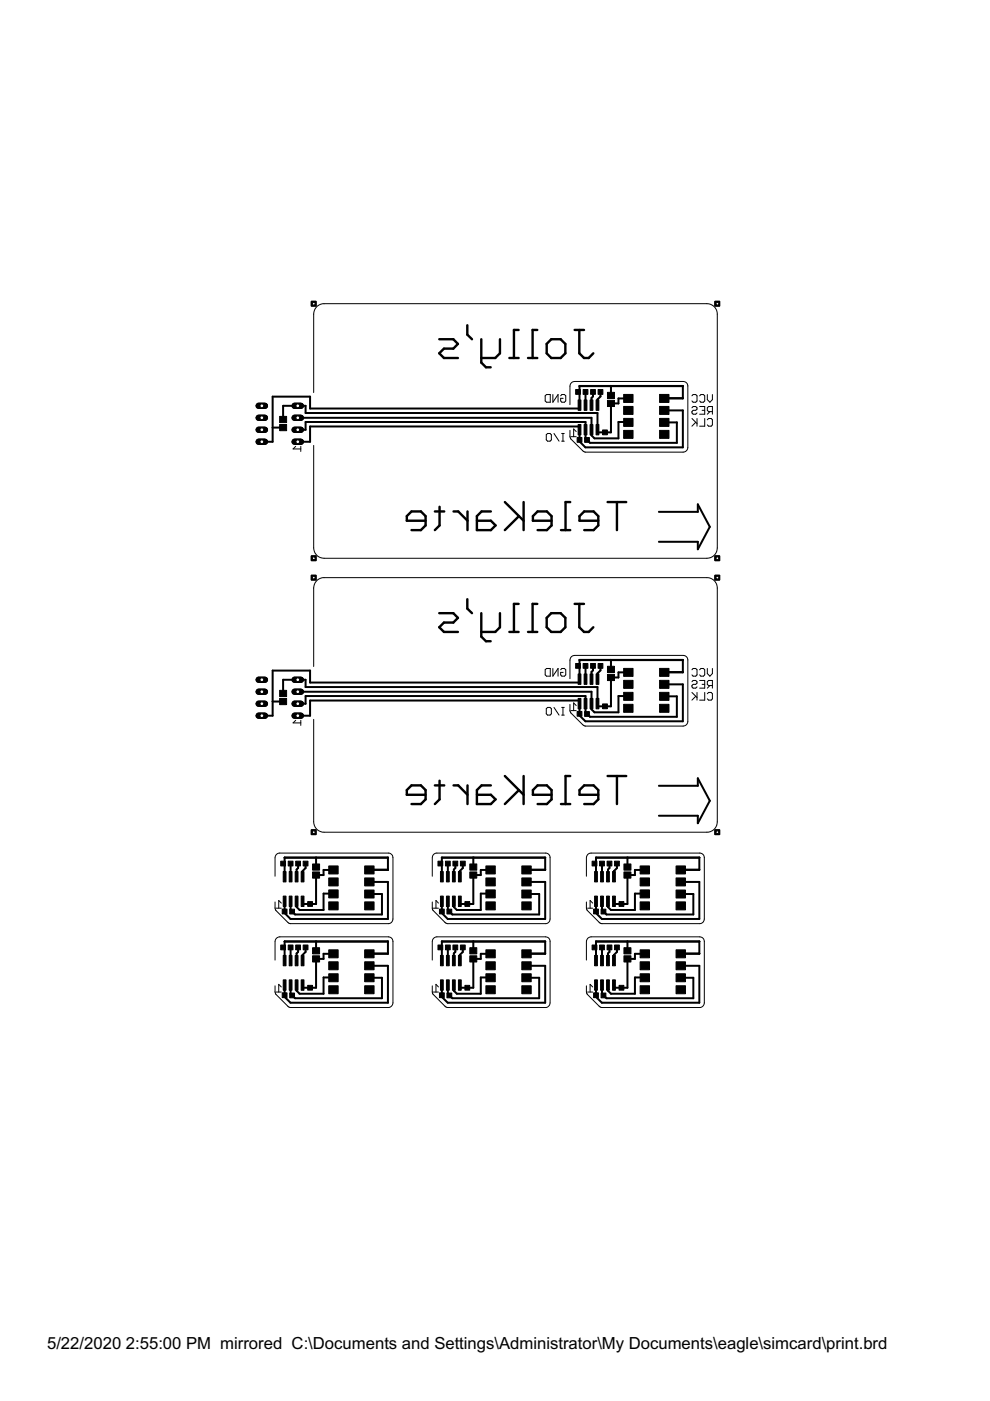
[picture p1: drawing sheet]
<svg xmlns="http://www.w3.org/2000/svg" width="210mm" height="297mm" viewBox="0 0 210 297" stroke-linecap="round" stroke-linejoin="round" font-family="sans-serif">
<defs><g id="words">
<g font-size="4">
<text x="10" y="286">5/22/2020</text>
<text x="26.7" y="286">2:55:00 PM mirrored C:\Documents and Settings\Administrator\My Documents\eagle\simcard\print.brd</text>
</g>
</g></defs>
<g fill="none" stroke="#000" stroke-width=".51">
<path d="M93.1 71.9h3l1 1-1 1h-2l-1 1 1 1h3M99.1 69v2l1 .9M102 71.9v5l1 1h1M106 71.9v3l-1 1h-3M108 75.9h2M110 70h-1v5.9M112 75.9h1.9M113.9 70h-1v5.9M116.9 71.9h2l1 1v2l-1 1h-2l-1-1v-2zM121.8 70h2M122.8 70v4.9l1 1h1l1-1M90.2 110.4h-3.9v-1l.9-1h2l1 1v2l-1 1h-2"/>
<path d="M92.2 108.4h2M93.2 107.4v4l-1 1M96.2 108.4h1l1.9 2M99.1 108.4v4M104.1 108.4h-2l-1 1v3h3l1-1-1-1h-3M107 106.4l4 4M110 109.4l-3 3M111 106.4v6M116.9 110.4h-3.9v-1l1-1h2l.9 1v2l-.9 1h-2M118.9 112.4h2M120.9 106.4h-1v6M126.9 110.4h-4v-1l1-1h2l1 1v2l-1 1h-2"/>
<path d="M128.8 106.4h4M130.8 106.4v6M93.1 130h3l1 1-1 1h-2l-1 1 1 1h3M99.1 127v2l1 1M102 130v5l1 1h1M106 130v3l-1 1h-3M108 134h2M110 128h-1v6M112 134h1.9M113.9 128h-1v6M116.9 130h2l1 1v2l-1 1h-2l-1-1v-2zM121.8 128h2"/>
<path d="M122.8 128v5l1 1h1l1-1M90.2 168.5h-3.9v-1l.9-1h2l1 1v2l-1 1h-2M92.2 166.5h2M93.2 165.5v4l-1 1M96.2 166.5h1l1.9 2M99.1 166.5v4M104.1 166.5h-2l-1 1v3h3l1-1-1-1h-3M107 164.5l4 4M110 167.5l-3 3M111 164.5v6M116.9 168.5h-3.9v-1l1-1h2l.9 1v2l-.9 1h-2M118.9 170.5h2"/>
<path d="M120.9 164.5h-1v6M126.9 168.5h-4v-1l1-1h2l1 1v2l-1 1h-2M128.8 164.5h4M130.8 164.5v6"/>
</g>
<g fill="none" stroke="#000" stroke-width=".21">
<path d="M62.7 94.6l-.6 .6h1.7M63.8 94.6v1.1M115.8 92.2l.3-.3h.5l.3 .3v1.1l-.3 .2h-.5l-.3-.2zM115.9 83.7h.8v1.6h-.8l-.3-.3v-1.1zM117.2 83.7v1.6l1.1-1.6v1.6M117.5 91.9l1 1.6M118.9 83.9l.2-.2h.6l.3 .2v1.1l-.3 .3h-.6l-.2-.3v-.5h.5M119.1 93.5h.5M119.1 91.9h.5M119.4 91.9v1.6M121.1 92.6h1.1M122.2 91.5l-.6-.5v1.6"/>
<path d="M146.7 83.9l.3-.2h.5l.3 .2v1.1l-.3 .3h-.5l-.3-.3M146.7 86.5l.3-.3h.5l.3 .3v.2l-.3 .3h-.5l-.3 .3v.2l.3 .3h.5l.3-.3M146.7 88.7l1.1 1.1M147.5 89.5l-.8 .9M147.8 88.7v1.7M148.3 83.9l.3-.2h.5l.3 .2v1.1l-.3 .3h-.5l-.3-.3M148.3 86.2h1.1v1.6h-1.1M148.9 87h.5M149.4 88.7v1.7h-1.1M150 83.7v1l.5 .6 .5-.6v-1M150 89l.2-.3h.6l.2 .3v1.1l-.2 .3h-.6l-.2-.3M150.5 87.3l-.5 .5"/>
<path d="M151 87.3h-.8l-.2-.3v-.5l.2-.3h.8v1.6M62.7 152.7l-.6 .6h1.7M63.8 152.7v1.1M115.6 142l.3-.3h.8v1.7h-.8l-.3-.3zM115.8 150.3l.3-.3h.5l.3 .3v1l-.3 .3h-.5l-.3-.3zM117.2 141.7v1.7l1.1-1.7v1.7M117.5 150l1 1.6M118.9 142l.2-.3h.6l.3 .3v1.1l-.3 .3h-.6l-.2-.3v-.5h.5M119.1 151.6h.5M119.1 150h.5M119.4 150v1.6M121.1 150.7h1.1"/>
<path d="M122.2 149.6l-.6-.6v1.7M146.7 142l.3-.3h.5l.3 .3v1.1l-.3 .3h-.5l-.3-.3M146.7 144.5l.3-.2h.5l.3 .2v.3l-.3 .3h-.5l-.3 .3v.2l.3 .3h.5l.3-.3M146.7 146.8l1.1 1.1M147.5 147.6l-.8 .8M147.8 146.8v1.6M148.3 142l.3-.3h.5l.3 .3v1.1l-.3 .3h-.5l-.3-.3M148.3 144.3h1.1v1.6h-1.1M148.9 145.1h.5M149.4 146.8v1.6h-1.1M150 141.7v1.1l.5 .6 .5-.6v-1.1M150 147.1l.2-.3h.6l.2 .3v1.1l-.2 .2h-.6l-.2-.2"/>
<path d="M150.5 145.4l-.5 .5M151 145.4h-.8l-.2-.3v-.6l.2-.2h.8v1.6M58.6 192.6h1M59.6 191.5l-.5-.6v1.7M91.9 192.6h1.1M93 191.5l-.6-.6v1.7M124.6 192.6h1.1M125.7 191.5l-.6-.6v1.7M58.6 210.3h1M59.6 209.3l-.5-.6v1.6M91.9 210.3h1.1M93 209.3l-.6-.6v1.6"/>
<path d="M124.6 210.3h1.1M125.7 209.3l-.6-.6v1.6"/>
</g>
<g fill="#000" stroke="#000" stroke-width=".21">
<path d="M59.3 88.3h1.5v1.3h-1.5zM59.3 90h1.5v1.3h-1.5zM122 82.6h1.1v1h-1.1zM122.4 92.8h1v1h-1zM123.6 82.6h1.1v1h-1.1zM124 92.8h1v1h-1zM125.2 82.6h1v1h-1zM126.8 82.6h1v1h-1zM127.8 91.2h1v1h-1zM128.8 84.9h1.5v1.3h-1.5zM128.8 83.2h1.5v1.3h-1.5zM132.2 91.2h2v1.7h-2z"/>
<path d="M132.2 88.7h2v1.7h-2zM132.2 86.2h2v1.7h-2zM132.2 83.6h2v1.7h-2zM139.8 83.6h2v1.7h-2zM139.8 86.2h2v1.7h-2zM139.8 88.7h2v1.7h-2zM139.8 91.2h2v1.7h-2zM59.3 146.4h1.5v1.3h-1.5zM59.3 148.1h1.5v1.3h-1.5zM122 140.7h1.1v1h-1.1zM122.4 150.8h1v1h-1zM123.6 140.7h1.1v1h-1.1z"/>
<path d="M124 150.9h1v1h-1zM125.2 140.7h1v1h-1zM126.8 140.7h1v1h-1zM127.8 149.2h1v1.1h-1zM128.8 143h1.5v1.3h-1.5zM128.8 141.3h1.5v1.3h-1.5zM132.2 149.3h2v1.7h-2zM132.2 146.8h2v1.7h-2zM132.2 144.3h2v1.6h-2zM132.2 141.7h2v1.7h-2zM139.8 141.7h2v1.7h-2zM139.8 144.3h2v1.6h-2z"/>
<path d="M139.8 146.8h2v1.7h-2zM139.8 149.3h2v1.7h-2zM59.5 182.6h1v1h-1zM59.8 192.7h1.1v1.1h-1.1zM61.1 182.6h1v1h-1zM61.4 192.8h1v1h-1zM62.7 182.6h1v1h-1zM64.3 182.6h1v1h-1zM65.2 191.2h1.1v1h-1.1zM66.3 184.9h1.5v1.3h-1.5zM66.3 183.2h1.5v1.3h-1.5zM69.7 191.2h2v1.7h-2z"/>
<path d="M69.7 188.7h2v1.7h-2zM69.7 186.1h2v1.7h-2zM69.7 183.6h2v1.7h-2zM77.3 183.6h2v1.7h-2zM77.3 186.1h2v1.7h-2zM77.3 188.7h2v1.7h-2zM77.3 191.2h2v1.7h-2zM92.9 182.6h1v1h-1zM93.2 192.7h1v1.1h-1zM94.4 182.6h1.1v1h-1.1zM94.8 192.8h1v1h-1zM96 182.6h1v1h-1z"/>
<path d="M97.6 182.6h1v1h-1zM98.6 191.2h1v1h-1zM99.6 184.9h1.5v1.3h-1.5zM99.6 183.2h1.5v1.3h-1.5zM103 191.2h2v1.7h-2zM103 188.7h2v1.7h-2zM103 186.1h2v1.7h-2zM103 183.6h2v1.7h-2zM110.6 183.6h2v1.7h-2zM110.6 186.1h2v1.7h-2zM110.6 188.7h2v1.7h-2zM110.6 191.2h2v1.7h-2z"/>
<path d="M125.5 182.6h1.1v1h-1.1zM125.9 192.7h1v1.1h-1zM127.1 182.6h1v1h-1zM127.4 192.8h1.1v1h-1.1zM128.7 182.6h1v1h-1zM130.3 182.6h1v1h-1zM131.3 191.2h1v1h-1zM132.3 184.9h1.5v1.3h-1.5zM132.3 183.2h1.5v1.3h-1.5zM135.7 191.2h2v1.7h-2zM135.7 188.7h2v1.7h-2zM135.7 186.1h2v1.7h-2z"/>
<path d="M135.7 183.6h2v1.7h-2zM143.3 183.6h2v1.7h-2zM143.3 186.1h2v1.7h-2zM143.3 188.7h2v1.7h-2zM143.3 191.2h2v1.7h-2zM59.5 200.4h1v1h-1zM59.8 210.5h1.1v1h-1.1zM61.1 200.4h1v1h-1zM61.4 210.5h1v1.1h-1zM62.7 200.4h1v1h-1zM64.3 200.4h1v1h-1zM65.2 208.9h1.1v1h-1.1z"/>
<path d="M66.3 202.6h1.5v1.4h-1.5zM66.3 200.9h1.5v1.3h-1.5zM69.7 209h2v1.7h-2zM69.7 206.5h2v1.7h-2zM69.7 203.9h2v1.7h-2zM69.7 201.4h2v1.7h-2zM77.3 201.4h2v1.7h-2zM77.3 203.9h2v1.7h-2zM77.3 206.5h2v1.7h-2zM77.3 209h2v1.7h-2zM92.9 200.4h1v1h-1zM93.2 210.5h1v1h-1z"/>
<path d="M94.4 200.4h1.1v1h-1.1zM94.8 210.5h1v1.1h-1zM96 200.4h1v1h-1zM97.6 200.4h1v1h-1zM98.6 208.9h1v1h-1zM99.6 202.6h1.5v1.4h-1.5zM99.6 200.9h1.5v1.3h-1.5zM103 209h2v1.7h-2zM103 206.5h2v1.7h-2zM103 203.9h2v1.7h-2zM103 201.4h2v1.7h-2zM110.6 201.4h2v1.7h-2z"/>
<path d="M110.6 203.9h2v1.7h-2zM110.6 206.5h2v1.7h-2zM110.6 209h2v1.7h-2zM125.5 200.4h1.1v1h-1.1zM125.9 210.5h1v1h-1zM127.1 200.4h1v1h-1zM127.4 210.5h1.1v1.1h-1.1zM128.7 200.4h1v1h-1zM130.3 200.4h1v1h-1zM131.3 208.9h1v1h-1zM132.3 202.6h1.5v1.4h-1.5zM132.3 200.9h1.5v1.3h-1.5z"/>
<path d="M135.7 209h2v1.7h-2zM135.7 206.5h2v1.7h-2zM135.7 203.9h2v1.7h-2zM135.7 201.4h2v1.7h-2zM143.3 201.4h2v1.7h-2zM143.3 203.9h2v1.7h-2zM143.3 206.5h2v1.7h-2zM143.3 209h2v1.7h-2z"/>
</g>
<g fill="none" stroke="#000" stroke-width=".42">
<path d="M57.8 90.7h2.2M63.1 91.1h1.7v-1.6h59.3v3.4l.6 .5M63.2 88.5l62.2 .1v3.7l.6 .6h5.1v-3.4l2.1 .1M122.6 83.1h.3M122.9 81.9h21.9M124.1 83.1v2.8M124.1 86v.6M124.5 93.3h.2v.1M125.4 86v.6M125.7 83.1v1l-.3 .3v1.5M126.7 86v.6M127.3 83.1v1l-.6 .6v1.2"/>
<path d="M129.5 81.8v2M133.2 84.5h-2.1v1h-1.6v6.2h-2.8v-4.1h-61.9v-1.6h-4.8v2.9M140.8 84.4h4M140.8 87h4v7.8h-20.7l-1.2-1.2v-3.2h-57.2v3.3h-2.6M140.8 84.5h4v-2.7h-21.9v4.8h-57.2v-2.5h-7.9v9.6h-2.3M140.8 89.6h2.7v4.3h-18.4l-.4-.5M139.7 108.5h8.3v-1.6l2.5 4.8-2.5 4.8v-1.6h-8.3M129.5 139.9v2M57.8 148.7h2.2M63.1 149.2h1.7v-1.6h59.3v3.4l.6 .5M63.2 146.6l62.2 .1v3.7l.6 .6h5.1v-3.4h2.1M122.6 141.2h.3"/>
<path d="M124.1 141.2v2.8M124.1 144.1v.6M124.5 151.4l.2 .1M125.4 144.1v.6M125.7 141.2v.9l-.3 .4v1.5M126.7 144.1v.6M127.3 141.2v.9l-.6 .7v1.2M133.2 142.6h-2.1v1h-1.6v6.2h-2.8v-4.1h-61.9v-1.6h-4.8v2.9M140.8 142.5h4M140.8 142.6h4v-2.7h-21.9v4.8h-57.2v-2.5h-7.9v9.5h-2.3M140.8 145.1h4v7.8h-20.7l-1.2-1.2v-3.2h-57.2v3.2h-2.6M140.8 147.6h2.7v4.4h-18.4l-.4-.5"/>
<path d="M139.7 166.6h8.3v-1.6l2.5 4.8-2.5 4.7v-1.5h-8.3M60 183.1h.3M60.3 181.8h22M61.6 183.1v2.8M61.6 186v.6M61.9 193.3h.2v.1M62.9 186v.6M63.2 183.1v.9l-.3 .4v1.5M64.2 186v.6M64.8 183.1v.9l-.6 .7v1.2M67 181.8v2M67 199.6v2"/>
<path d="M70.7 184.4h-2.1v1.1h-1.6v6.2h-2.8v-1.3M70.7 189.5h-2.1v3.4h-5.1l-.6-.6v-1.8M78.3 184.4h4M78.3 187h4v7.8h-20.7l-1.3-1.2v-3.2M78.3 189.5h2.7v4.4h-18.4l-1-1v-2.5M78.3 184.4h4v-2.6h-22v4.8M93.4 183.1h.3M93.7 181.8h21.9M95 183.1v2.8M95 186v.6M95.3 193.3h.1v.1M96.2 186v.6"/>
<path d="M96.5 183.1v.9l-.3 .4v1.5M97.5 186v.6M98.1 183.1v.9l-.6 .7v1.2M100.4 181.8v2M100.4 199.6v2M104 184.4h-2.1v1.1h-1.5v6.2h-2.9v-1.3M104 189.5h-2.1v3.4h-5l-.7-.6v-1.8M111.6 184.4h4M111.6 187h4v7.8h-20.7l-1.2-1.2v-3.2M111.6 189.5h2.7v4.4h-18.4l-.9-1v-2.5M111.6 184.4h4v-2.6h-21.9v4.8M126 183.1h.4"/>
<path d="M126.4 181.8h21.9M127.6 183.1v2.8M127.6 186v.6M128 193.3h.1v.1M128.9 186v.6M129.2 183.1v.9l-.3 .4v1.5M130.2 186v.6M130.8 183.1v.9l-.6 .7v1.2M133 181.8v2M133 199.6v2M136.7 184.4h-2.1v1.1h-1.6v6.2h-2.8v-1.3M136.7 189.5h-2.1v3.4h-5.1l-.6-.6v-1.8"/>
<path d="M144.3 184.4h4M144.3 187h4v7.8h-20.7l-1.2-1.2v-3.2M144.3 184.4h4v-2.6h-21.9v4.8M144.3 189.5h2.7v4.4h-18.4l-1-1v-2.5M60 200.9h.3M61.6 200.9v2.8M61.6 203.8v.6M61.6 208.2v2.5l.5 .5M61.9 211.1h.2v.1M62.9 203.8v.6M63.2 200.9v.9l-.3 .3v1.6M64.2 203.8v.6"/>
<path d="M64.8 200.9v.9l-.6 .7v1.2M70.7 202.2h-2.1v1.1h-1.6v6.1l-2.8 .1v-1.3M70.7 207.3l-2.1-.1v3.5h-5.1l-.6-.6v-1.9M78.3 202.2h4M78.3 202.2h4v-2.6h-22v4.8M78.3 204.8h4v7.8h-20.7l-1.3-1.2v-3.2M78.3 207.3h2.7v4.3h-18.4l-.5-.4M93.4 200.9h.3M95 200.9v2.8M95 203.8v.6M95 208.2v2.5l.4 .5M95.3 211.1h.1v.1"/>
<path d="M96.2 203.8v.6M96.5 200.9v.9l-.3 .3v1.6M97.5 203.8v.6M98.1 200.9v.9l-.6 .7v1.2M104 202.2h-2.1v1.1h-1.5v6.1l-2.9 .1v-1.3M104 207.3l-2.1-.1v3.5h-5l-.7-.6v-1.9M111.6 202.2h4M111.6 202.2h4v-2.6h-21.9v4.8M111.6 204.8h4v7.8h-20.7l-1.2-1.2v-3.2M111.6 207.3h2.7v4.3h-18.4l-.5-.4M126 200.9h.4M127.6 200.9v2.8"/>
<path d="M127.6 203.8v.6M127.6 208.2v2.5l.5 .5M128 211.1h.1v.1M128.9 203.8v.6M129.2 200.9v.9l-.3 .3v1.6M130.2 203.8v.6M130.8 200.9v.9l-.6 .7v1.2M136.7 202.2h-2.1v1.1h-1.6v6.1l-2.8 .1v-1.3M136.7 207.3l-2.1-.1v3.5h-5.1l-.6-.6v-1.9M144.3 202.2h4M144.3 202.2h4v-2.6h-21.9v4.8M144.3 204.8h4v7.8h-20.7l-1.2-1.2v-3.2"/>
<path d="M144.3 207.3h2.7v4.3h-18.4l-.5-.4"/>
</g>
<path d="M62.5 93.7h1.3" fill="none" stroke="#000" stroke-width="1.3"/>
<circle cx="63.1" cy="93.7" r=".4" fill="#fff" stroke="#000" stroke-width=".21"/>
<path d="M62.5 91.1h1.3" fill="none" stroke="#000" stroke-width="1.3"/>
<circle cx="63.1" cy="91.1" r=".4" fill="#fff" stroke="#000" stroke-width=".21"/>
<path d="M54.8 91.1h1.4" fill="none" stroke="#000" stroke-width="1.3"/>
<circle cx="55.5" cy="91.1" r=".4" fill="#fff" stroke="#000" stroke-width=".21"/>
<path d="M54.8 93.7h1.4" fill="none" stroke="#000" stroke-width="1.3"/>
<circle cx="55.5" cy="93.7" r=".4" fill="#fff" stroke="#000" stroke-width=".21"/>
<path d="M62.5 88.6h1.3" fill="none" stroke="#000" stroke-width="1.3"/>
<circle cx="63.1" cy="88.6" r=".4" fill="#fff" stroke="#000" stroke-width=".21"/>
<path d="M62.5 86h1.3" fill="none" stroke="#000" stroke-width="1.3"/>
<circle cx="63.1" cy="86" r=".4" fill="#fff" stroke="#000" stroke-width=".21"/>
<path d="M54.8 88.6h1.4" fill="none" stroke="#000" stroke-width="1.3"/>
<circle cx="55.5" cy="88.6" r=".4" fill="#fff" stroke="#000" stroke-width=".21"/>
<path d="M54.8 86h1.4" fill="none" stroke="#000" stroke-width="1.3"/>
<circle cx="55.5" cy="86" r=".4" fill="#fff" stroke="#000" stroke-width=".21"/>
<path d="M62.5 151.7h1.3" fill="none" stroke="#000" stroke-width="1.3"/>
<circle cx="63.1" cy="151.7" r=".4" fill="#fff" stroke="#000" stroke-width=".21"/>
<path d="M62.5 149.2h1.3" fill="none" stroke="#000" stroke-width="1.3"/>
<circle cx="63.1" cy="149.2" r=".4" fill="#fff" stroke="#000" stroke-width=".21"/>
<path d="M54.8 149.2h1.4" fill="none" stroke="#000" stroke-width="1.3"/>
<circle cx="55.5" cy="149.2" r=".4" fill="#fff" stroke="#000" stroke-width=".21"/>
<path d="M54.8 151.7h1.4" fill="none" stroke="#000" stroke-width="1.3"/>
<circle cx="55.5" cy="151.7" r=".4" fill="#fff" stroke="#000" stroke-width=".21"/>
<path d="M62.5 146.7h1.3" fill="none" stroke="#000" stroke-width="1.3"/>
<circle cx="63.1" cy="146.7" r=".4" fill="#fff" stroke="#000" stroke-width=".21"/>
<path d="M62.5 144.1h1.3" fill="none" stroke="#000" stroke-width="1.3"/>
<circle cx="63.1" cy="144.1" r=".4" fill="#fff" stroke="#000" stroke-width=".21"/>
<path d="M54.8 146.7h1.4" fill="none" stroke="#000" stroke-width="1.3"/>
<circle cx="55.5" cy="146.7" r=".4" fill="#fff" stroke="#000" stroke-width=".21"/>
<path d="M54.8 144.1h1.4" fill="none" stroke="#000" stroke-width="1.3"/>
<circle cx="55.5" cy="144.1" r=".4" fill="#fff" stroke="#000" stroke-width=".21"/>
<path d="M151.6 63.9h1v1h-1z" fill="#000" stroke="#000" stroke-width=".21"/>
<circle cx="152.1" cy="64.4" r=".3" fill="#fff" stroke="#000" stroke-width=".21"/>
<path d="M151.6 117.9h1v1h-1z" fill="#000" stroke="#000" stroke-width=".21"/>
<circle cx="152.1" cy="118.4" r=".3" fill="#fff" stroke="#000" stroke-width=".21"/>
<path d="M66 63.9h1v1h-1z" fill="#000" stroke="#000" stroke-width=".21"/>
<circle cx="66.5" cy="64.4" r=".3" fill="#fff" stroke="#000" stroke-width=".21"/>
<path d="M66 117.9h1v1h-1z" fill="#000" stroke="#000" stroke-width=".21"/>
<circle cx="66.5" cy="118.4" r=".3" fill="#fff" stroke="#000" stroke-width=".21"/>
<path d="M151.6 122h1v1h-1z" fill="#000" stroke="#000" stroke-width=".21"/>
<circle cx="152.1" cy="122.5" r=".3" fill="#fff" stroke="#000" stroke-width=".21"/>
<path d="M151.6 175.9h1v1.1h-1z" fill="#000" stroke="#000" stroke-width=".21"/>
<circle cx="152.1" cy="176.4" r=".3" fill="#fff" stroke="#000" stroke-width=".21"/>
<path d="M66 122h1v1h-1z" fill="#000" stroke="#000" stroke-width=".21"/>
<circle cx="66.5" cy="122.5" r=".3" fill="#fff" stroke="#000" stroke-width=".21"/>
<path d="M66 175.9h1v1.1h-1z" fill="#000" stroke="#000" stroke-width=".21"/>
<circle cx="66.5" cy="176.4" r=".3" fill="#fff" stroke="#000" stroke-width=".21"/>
<g fill="#000" stroke="#000" stroke-width=".21">
<path d="M122.6 90h.6v2.2h-.6zM122.6 84.8h.6v2.2h-.6zM123.8 90h.6v2.2h-.6zM123.8 84.8h.6v2.2h-.6zM125.1 90h.6v2.2h-.6zM125.1 84.8h.6v2.2h-.6zM126.4 90h.6v2.2h-.6zM126.4 84.8h.6v2.2h-.6zM122.6 148.1h.6v2.2h-.6zM122.6 142.9h.6v2.2h-.6zM123.8 148.1h.6v2.2h-.6zM123.8 142.9h.6v2.2h-.6z"/>
<path d="M125.1 148.1h.6v2.2h-.6zM125.1 142.9h.6v2.2h-.6zM126.4 148.1h.6v2.2h-.6zM126.4 142.9h.6v2.2h-.6zM60 190h.6v2.2h-.6zM60 184.8h.6v2.2h-.6zM61.3 190h.6v2.2h-.6zM61.3 184.8h.6v2.2h-.6zM62.6 190h.6v2.2h-.6zM62.6 184.8h.6v2.2h-.6zM63.9 190h.6v2.2h-.6zM63.9 184.8h.6v2.2h-.6z"/>
<path d="M93.4 190h.6v2.2h-.6zM93.4 184.8h.6v2.2h-.6zM94.7 190h.5v2.2h-.5zM94.7 184.8h.5v2.2h-.5zM95.9 190h.6v2.2h-.6zM95.9 184.8h.6v2.2h-.6zM97.2 190h.6v2.2h-.6zM97.2 184.8h.6v2.2h-.6zM126.1 190h.6v2.2h-.6zM126.1 184.8h.6v2.2h-.6zM127.3 190h.6v2.2h-.6zM127.3 184.8h.6v2.2h-.6z"/>
<path d="M128.6 190h.6v2.2h-.6zM128.6 184.8h.6v2.2h-.6zM129.9 190h.6v2.2h-.6zM129.9 184.8h.6v2.2h-.6zM60 207.8h.6v2.2h-.6zM60 202.6h.6v2.2h-.6zM61.3 207.8h.6v2.2h-.6zM61.3 202.6h.6v2.2h-.6zM62.6 207.8h.6v2.2h-.6zM62.6 202.6h.6v2.2h-.6zM63.9 207.8h.6v2.2h-.6zM63.9 202.6h.6v2.2h-.6z"/>
<path d="M93.4 207.8h.6v2.2h-.6zM93.4 202.6h.6v2.2h-.6zM94.7 207.8h.5v2.2h-.5zM94.7 202.6h.5v2.2h-.5zM95.9 207.8h.6v2.2h-.6zM95.9 202.6h.6v2.2h-.6zM97.2 207.8h.6v2.2h-.6zM97.2 202.6h.6v2.2h-.6zM126.1 207.8h.6v2.2h-.6zM126.1 202.6h.6v2.2h-.6zM127.3 207.8h.6v2.2h-.6zM127.3 202.6h.6v2.2h-.6z"/>
<path d="M128.6 207.8h.6v2.2h-.6zM128.6 202.6h.6v2.2h-.6zM129.9 207.8h.6v2.2h-.6zM129.9 202.6h.6v2.2h-.6z"/>
</g>
<g fill="none" stroke="#000" stroke-width=".42">
<path d="M122.9 85.9v.1M125.4 91.1v.6M126.7 90.7v.4M122.9 144v.1M125.4 149.2v.6M126.7 148.8v.4M60.3 185.9v.1M62.9 191.1v.6M64.2 190.7v.4M93.7 185.9v.1M96.2 191.1v.6M97.5 190.7v.4"/>
<path d="M126.4 185.9v.1M128.9 191.1v.6M130.2 190.7v.4M60.3 203.7v.1M62.9 208.8v.7M64.2 208.5v.4M93.7 203.7v.1M96.2 208.8v.7M97.5 208.5v.4M126.4 203.7v.1M128.9 208.8v.7M130.2 208.5v.4"/>
</g>
<path d="M66.5 83.2v-16.6a2.22 2.22 0 0 1 2.2-2.2h81.2a2.18 2.18 0 0 1 2.2 2.2v49.6a2.18 2.18 0 0 1-2.2 2.2h-81.2a2.18 2.18 0 0 1-2.2-2.2v-21.8M120.8 85.8l.1-4.2 .4-.6 .5-.1h23.1l.6 .3 .3 .6v13.1l-.1 .5-.4 .3-.5 .2h-20.7l-.6-.3-2.5-2.5-.2-.6v-1.3M120.8 140l.3-.7 .7-.3h23.1l.5 .1 .3 .3 .1 .5v13.1l-.3 .6-.7 .3h-20.7l-.6-.3-2.5-2.4-.2-.6v-1.2M120.8 140v3.9M66.5 141.3v-16.6a2.22 2.22 0 0 1 2.2-2.2h81.2a2.18 2.18 0 0 1 2.2 2.2v49.5a2.18 2.18 0 0 1-2.2 2.2h-81.2a2.18 2.18 0 0 1-2.2-2.2v-21.7M58.3 185.8v-4l.3-.7 .5-.2h23.3l.6 .2 .3 .7v13.1l-.3 .7-.4 .2h-21.2l-2.9-2.8-.2-.5v-1.3M91.7 185.8v-4l.1-.4 .6-.5h23.3l.5 .1 .4 .6v13.3l-.1 .4-.6 .5h-21.1l-.5-.2-2.6-2.7v-1.7M124.3 185.8v-4l.3-.7 .5-.2h23.3l.6 .2 .3 .7v13.1l-.3 .7-.4 .2h-21.2l-2.9-2.8-.2-.5v-1.3M58.3 203.6l.1-4.2 .2-.5 .7-.3h23.1l.6 .3 .3 .7v13l-.3 .7-.4 .3h-21.2l-2.9-2.8-.2-.5v-1.3M91.7 203.6v-4l.1-.5 .6-.4 23.3-.1 .5 .2 .4 .5v13.3l-.1 .5-.6 .5h-21.1l-.5-.3-2.6-2.6v-1.7M124.3 203.6l.1-4.2 .2-.5 .7-.3h23.1l.6 .3 .3 .7v13l-.1 .5-.6 .5h-21.2l-2.9-2.8-.2-.5v-1.3" fill="none" stroke="#000" stroke-width=".21"/>
<path d="M62.5 93.7h1.3" fill="none" stroke="#000" stroke-width="1.3"/>
<circle cx="63.1" cy="93.7" r=".4" fill="#fff" stroke="#000" stroke-width=".21"/>
<path d="M62.5 91.1h1.3" fill="none" stroke="#000" stroke-width="1.3"/>
<circle cx="63.1" cy="91.1" r=".4" fill="#fff" stroke="#000" stroke-width=".21"/>
<path d="M54.8 91.1h1.4" fill="none" stroke="#000" stroke-width="1.3"/>
<circle cx="55.5" cy="91.1" r=".4" fill="#fff" stroke="#000" stroke-width=".21"/>
<path d="M54.8 93.7h1.4" fill="none" stroke="#000" stroke-width="1.3"/>
<circle cx="55.5" cy="93.7" r=".4" fill="#fff" stroke="#000" stroke-width=".21"/>
<path d="M62.5 88.6h1.3" fill="none" stroke="#000" stroke-width="1.3"/>
<circle cx="63.1" cy="88.6" r=".4" fill="#fff" stroke="#000" stroke-width=".21"/>
<path d="M62.5 86h1.3" fill="none" stroke="#000" stroke-width="1.3"/>
<circle cx="63.1" cy="86" r=".4" fill="#fff" stroke="#000" stroke-width=".21"/>
<path d="M54.8 88.6h1.4" fill="none" stroke="#000" stroke-width="1.3"/>
<circle cx="55.5" cy="88.6" r=".4" fill="#fff" stroke="#000" stroke-width=".21"/>
<path d="M54.8 86h1.4" fill="none" stroke="#000" stroke-width="1.3"/>
<circle cx="55.5" cy="86" r=".4" fill="#fff" stroke="#000" stroke-width=".21"/>
<path d="M62.5 151.7h1.3" fill="none" stroke="#000" stroke-width="1.3"/>
<circle cx="63.1" cy="151.7" r=".4" fill="#fff" stroke="#000" stroke-width=".21"/>
<path d="M62.5 149.2h1.3" fill="none" stroke="#000" stroke-width="1.3"/>
<circle cx="63.1" cy="149.2" r=".4" fill="#fff" stroke="#000" stroke-width=".21"/>
<path d="M54.8 149.2h1.4" fill="none" stroke="#000" stroke-width="1.3"/>
<circle cx="55.5" cy="149.2" r=".4" fill="#fff" stroke="#000" stroke-width=".21"/>
<path d="M54.8 151.7h1.4" fill="none" stroke="#000" stroke-width="1.3"/>
<circle cx="55.5" cy="151.7" r=".4" fill="#fff" stroke="#000" stroke-width=".21"/>
<path d="M62.5 146.7h1.3" fill="none" stroke="#000" stroke-width="1.3"/>
<circle cx="63.1" cy="146.7" r=".4" fill="#fff" stroke="#000" stroke-width=".21"/>
<path d="M62.5 144.1h1.3" fill="none" stroke="#000" stroke-width="1.3"/>
<circle cx="63.1" cy="144.1" r=".4" fill="#fff" stroke="#000" stroke-width=".21"/>
<path d="M54.8 146.7h1.4" fill="none" stroke="#000" stroke-width="1.3"/>
<circle cx="55.5" cy="146.7" r=".4" fill="#fff" stroke="#000" stroke-width=".21"/>
<path d="M54.8 144.1h1.4" fill="none" stroke="#000" stroke-width="1.3"/>
<circle cx="55.5" cy="144.1" r=".4" fill="#fff" stroke="#000" stroke-width=".21"/>
<path d="M151.6 63.9h1v1h-1z" fill="#000" stroke="#000" stroke-width=".21"/>
<circle cx="152.1" cy="64.4" r=".3" fill="#fff" stroke="#000" stroke-width=".21"/>
<path d="M151.6 117.9h1v1h-1z" fill="#000" stroke="#000" stroke-width=".21"/>
<circle cx="152.1" cy="118.4" r=".3" fill="#fff" stroke="#000" stroke-width=".21"/>
<path d="M66 63.9h1v1h-1z" fill="#000" stroke="#000" stroke-width=".21"/>
<circle cx="66.5" cy="64.4" r=".3" fill="#fff" stroke="#000" stroke-width=".21"/>
<path d="M66 117.9h1v1h-1z" fill="#000" stroke="#000" stroke-width=".21"/>
<circle cx="66.5" cy="118.4" r=".3" fill="#fff" stroke="#000" stroke-width=".21"/>
<path d="M151.6 122h1v1h-1z" fill="#000" stroke="#000" stroke-width=".21"/>
<circle cx="152.1" cy="122.5" r=".3" fill="#fff" stroke="#000" stroke-width=".21"/>
<path d="M151.6 175.9h1v1.1h-1z" fill="#000" stroke="#000" stroke-width=".21"/>
<circle cx="152.1" cy="176.4" r=".3" fill="#fff" stroke="#000" stroke-width=".21"/>
<path d="M66 122h1v1h-1z" fill="#000" stroke="#000" stroke-width=".21"/>
<circle cx="66.5" cy="122.5" r=".3" fill="#fff" stroke="#000" stroke-width=".21"/>
<path d="M66 175.9h1v1.1h-1z" fill="#000" stroke="#000" stroke-width=".21"/>
<circle cx="66.5" cy="176.4" r=".3" fill="#fff" stroke="#000" stroke-width=".21"/>
<use href="#words"/>
</svg>
